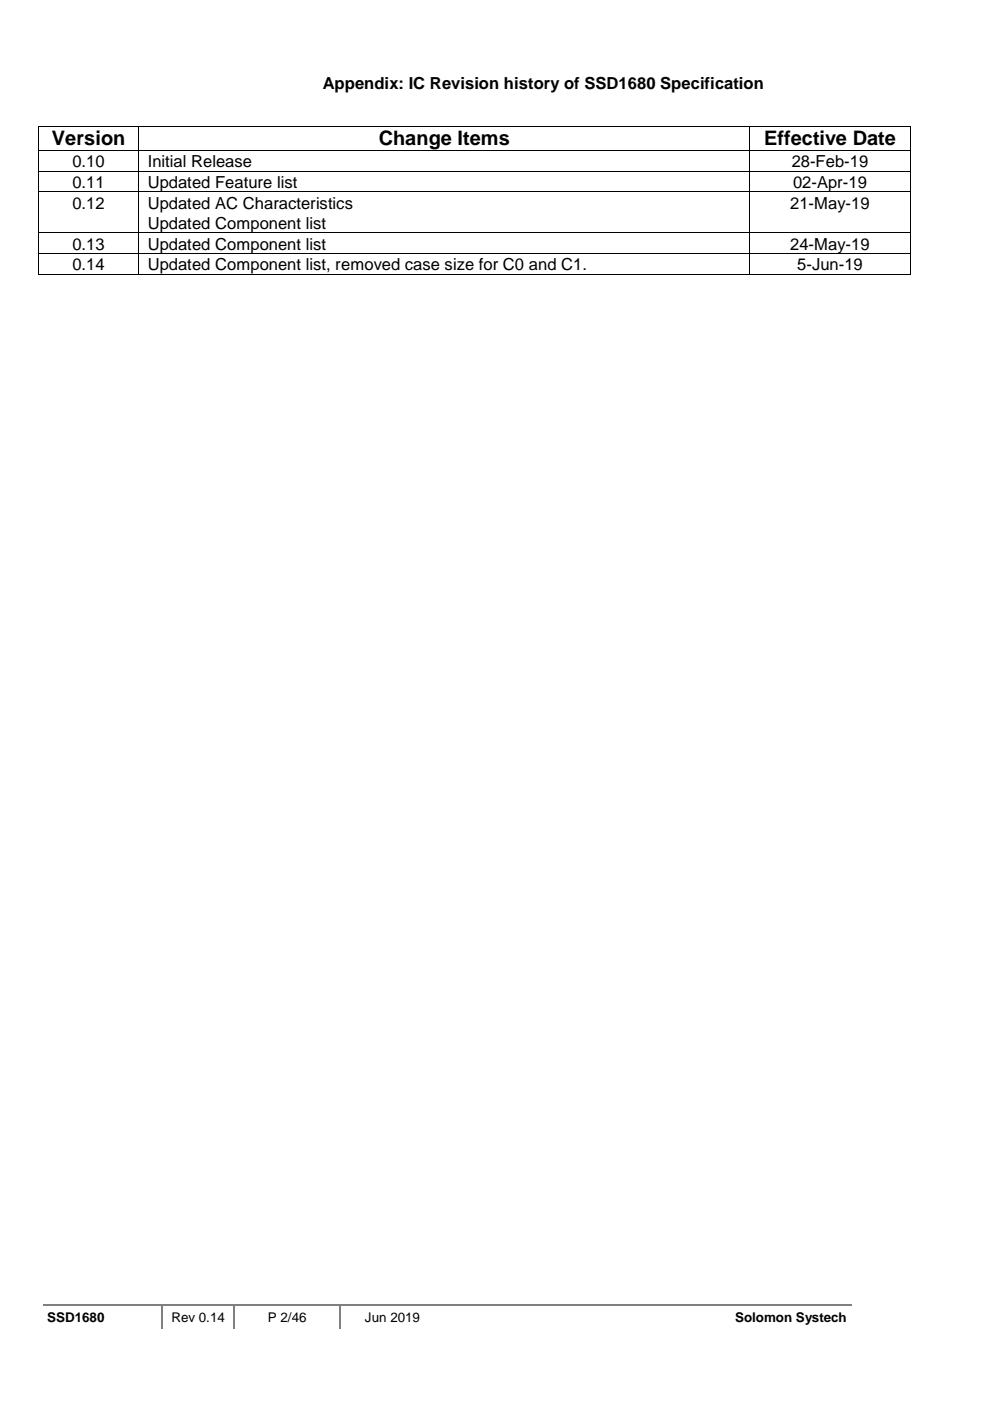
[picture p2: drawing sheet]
<svg xmlns="http://www.w3.org/2000/svg" width="210mm" height="297mm" viewBox="0 0 210 297" stroke-linecap="round" stroke-linejoin="round" font-family="sans-serif">
<defs><g id="words">
<g font-size="4.2">
<text x="11" y="30.8">Version</text>
<text x="80.3" y="30.8">Change Items</text>
<text x="162" y="30.8">Effective Date</text>
</g>
<g font-size="3.5">
<text x="68.5" y="18.9">Appendix: IC Revision history of SSD1680 Specification</text>
<text x="15.4" y="35.4">0.10</text>
<text x="31.3" y="35.4">Initial Release</text>
<text x="167.9" y="35.4">28-Feb-19</text>
<text x="15.4" y="39.8">0.11</text>
<text x="31.3" y="39.8">Updated Feature list</text>
<text x="168.2" y="39.8">02-Apr-19</text>
<text x="15.4" y="44.2">0.12</text>
<text x="31.3" y="44.2">Updated AC Characteristics</text>
<text x="167.6" y="44.2">21-May-19</text>
<text x="15.4" y="52.9">0.13</text>
<text x="31.3" y="52.9">Updated Component list</text>
<text x="31.3" y="48.5">Updated Component list</text>
<text x="167.6" y="52.9">24-May-19</text>
<text x="15.4" y="57.3">0.14</text>
<text x="31.3" y="57.3">Updated Component list, removed case size for C0 and C1.</text>
<text x="169" y="57.3">5-Jun-19</text>
</g>
<g font-size="2.8">
<text x="10" y="280.2">SSD1680</text>
<text x="36.4" y="280.3">Rev 0.14</text>
<text x="56.8" y="280.3">P 2/46</text>
<text x="77.4" y="280.3">Jun 2019</text>
<text x="155.9" y="280.2">Solomon Systech</text>
</g>
</g></defs>
<path d="M9 276.6h25.2" fill="none" stroke="#808080" stroke-width=".34"/>
<path d="M34.2 276.4h.4v.4h-.4z" fill="#808080"/>
<path d="M34.6 276.6h14.8" fill="none" stroke="#808080" stroke-width=".34"/>
<path d="M49.4 276.4h.4v.4h-.4z" fill="#808080"/>
<path d="M49.8 276.6h22.1" fill="none" stroke="#808080" stroke-width=".34"/>
<path d="M71.9 276.4h.3v.4h-.3z" fill="#808080"/>
<path d="M72.2 276.6h22.1" fill="none" stroke="#808080" stroke-width=".34"/>
<path d="M94.3 276.4h.3v.4h-.3z" fill="#808080"/>
<path d="M94.6 276.6h56.6" fill="none" stroke="#808080" stroke-width=".34"/>
<path d="M151.2 276.4h.3v.4h-.3z" fill="#808080"/>
<path d="M34.4 276.8v5.1M49.6 276.8v5.1M72.1 276.8v5.1M151.5 276.6h29.1" fill="none" stroke="#808080" stroke-width=".34"/>
<g fill="#000">
<path d="M8.1 26.8h.2v.1h-.2zM8.1 31.8h.2v.2h-.2zM8.1 36.2h.2v.2h-.2zM29.3 26.8h.2v.1h-.2zM29.3 31.8h.2v.2h-.2zM29.3 36.2h.2v.2h-.2zM158.9 26.8h.1v.1h-.1zM158.9 31.8h.1v.2h-.1zM158.9 36.2h.1v.2h-.1zM193 26.8h.2v.1h-.2zM193 31.8h.2v.2h-.2zM193 36.2h.2v.2h-.2z"/>
<path d="M8.1 40.6h.2v.2h-.2zM8.1 49.2h.2v.2h-.2zM8.1 53.7h.2v.1h-.2zM8.1 58.1h.2v.2h-.2zM29.3 40.6h.2v.2h-.2zM29.3 49.2h.2v.2h-.2zM29.3 53.7h.2v.1h-.2zM29.3 58.1h.2v.2h-.2zM158.9 40.6h.1v.2h-.1zM158.9 49.2h.1v.2h-.1zM158.9 53.7h.1v.1h-.1zM158.9 58.1h.1v.2h-.1z"/>
<path d="M193 40.6h.2v.2h-.2zM193 49.2h.2v.2h-.2zM193 53.7h.2v.1h-.2zM193 58.1h.2v.2h-.2z"/>
</g>
<g fill="none" stroke="#000" stroke-width=".21">
<path d="M8.2 26.9v4.9M8.2 32v4.2M8.2 36.4v4.2M8.3 26.8h21M8.3 31.9h21M8.3 36.3h21M29.4 26.9v4.9M29.4 32v4.2M29.4 36.4v4.2M29.5 26.8h129.4M29.5 31.9h129.4M29.5 36.3h129.4"/>
<path d="M159 26.9v4.9M159 32v4.2M159 36.4v4.2M159 26.8h34M159 31.9h34M159 36.3h34M193.1 26.9v4.9M193.1 32v4.2M193.1 36.4v4.2M8.2 40.8v8.4M8.2 49.4v4.3M8.2 53.8v4.3"/>
<path d="M8.3 40.7h21M8.3 49.3h21M8.3 53.8h21M8.3 58.2h21M29.4 40.8v8.4M29.4 49.4v4.3M29.4 53.8v4.3M29.5 40.7h129.4M29.5 49.3h129.4M29.5 53.8h129.4M29.5 58.2h129.4M159 40.8v8.4"/>
<path d="M159 49.4v4.3M159 53.8v4.3M159 40.7h34M159 49.3h34M159 53.8h34M159 58.2h34M193.1 40.8v8.4M193.1 49.4v4.3M193.1 53.8v4.3"/>
</g>
<use href="#words"/>
</svg>
